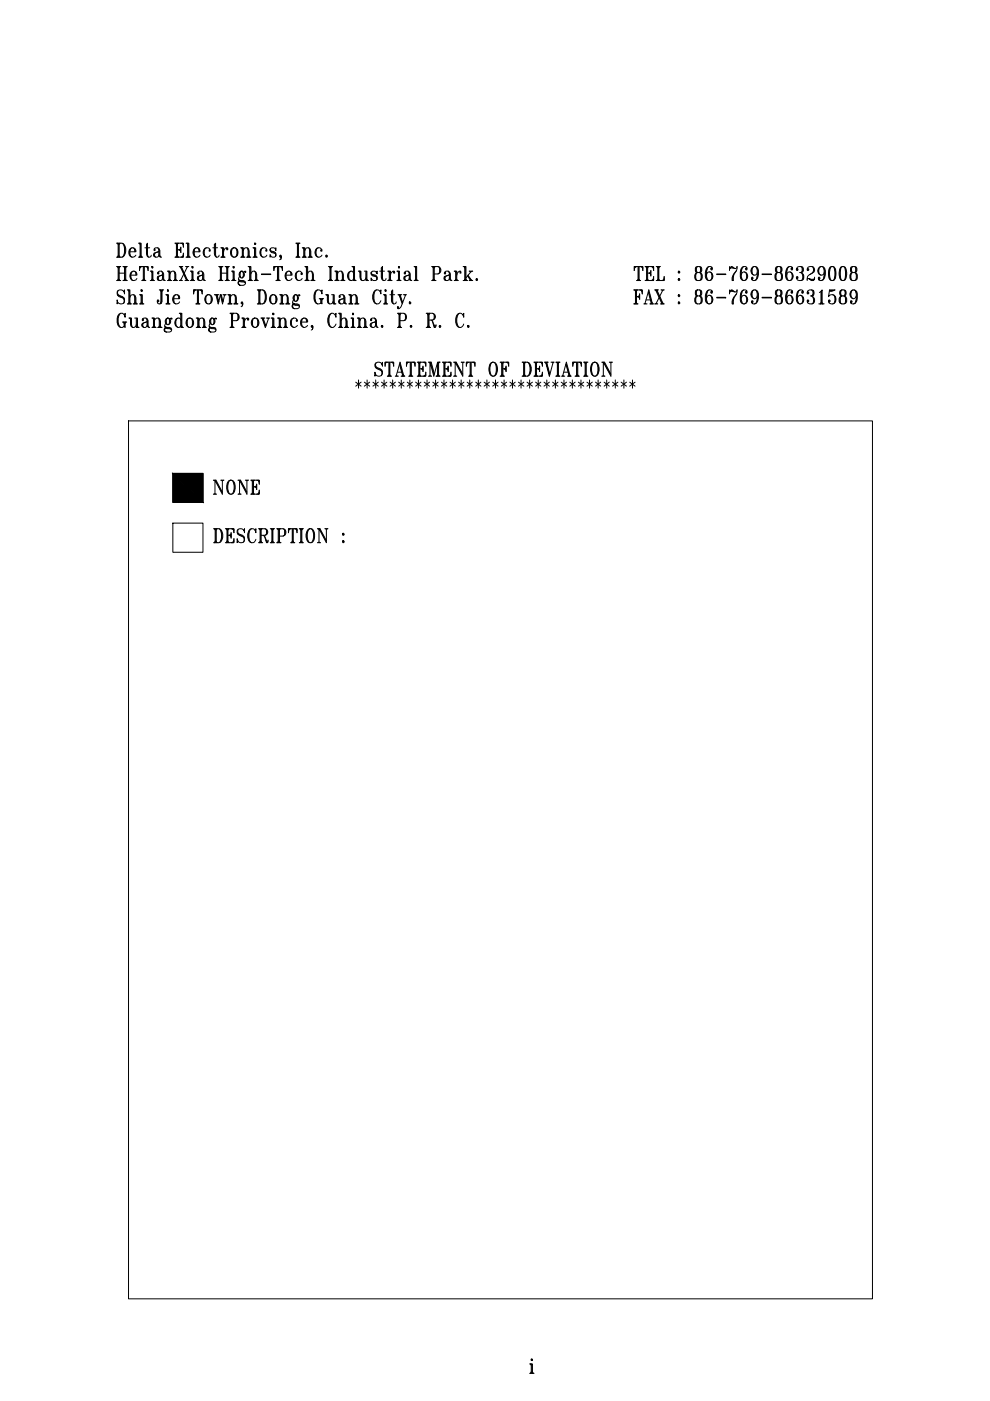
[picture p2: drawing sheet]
<svg xmlns="http://www.w3.org/2000/svg" width="210mm" height="297mm" viewBox="0 0 210 297" stroke-linecap="round" stroke-linejoin="round" font-family="sans-serif">
<g fill="none" stroke="#000" stroke-width=".21">
<path d="M24.7 51.6h1.2a1.72 1.72 0 0 1 0 2.9h-1.2M24.7 59.5h.9M24.7 56.5h.9M24.8 51.6l.2 .1M24.8 56.5l.2 .1M24.9 51.6l.1 .2M24.9 56.5l.1 .3M25 51.6v2.9M25 56.5v3M25 54.4l-.2 .1M25 54.2l-.1 .3M25 59.4l-.2 .1"/>
<path d="M25 59.2l-.1 .3M25.2 51.7v2.7M25.2 56.6v2.8M25.3 57.9h1.1M25.3 51.6v2.9M25.3 56.5v3M25.3 54.2l.1 .3M25.3 54.4l.2 .1M25.3 59.2l.1 .3M25.3 59.4l.2 .1M25.4 51.6l-.1 .2M25.4 56.5l-.1 .3"/>
<path d="M25.5 51.6l-.2 .1M25.5 56.5l-.2 .1M25.9 51.6a2.17 2.17 0 0 1 0 2.9M26.1 59.5h.9M26.1 56.5h.9M26.2 56.5l.2 .1M26.3 52a2.44 2.44 0 0 1 0 2.1M26.3 56.5l.1 .3M26.4 56.5v3M26.4 59.4l-.2 .1M26.4 59.2l-.1 .3M26.5 56.6v2.8"/>
<path d="M26.7 56.5v3M26.7 59.2v.3M26.7 59.4l.2 .1M26.7 56.5v.3M26.9 56.5l-.2 .1M27.5 53.4h1.3a.75 .75 0 0 0-.7-.9 .75 .75 0 0 0-.8 .9 .83 .83 0 0 0 .4 1 .83 .83 0 0 0 1.1-.3M27.5 53l-.1 .3 .1 .8M27.8 58.3h1.2a.73 .73 0 0 0-.8-.8 1.03 1.03 0 0 0-.7 1.1 1.03 1.03 0 0 0 .9 .9l.4-.1 .2-.3M27.8 57.9v1.2M28 52.5a1.24 1.24 0 0 0 0 2M28.2 52.5l.4 .5v.4M28.2 57.5a1.24 1.24 0 0 0 0 2"/>
<path d="M28.4 57.5l.4 .4v.4M28.6 52.8l.1 .5M28.8 57.8l.1 .4M29.4 51.6h.5v2.9M29.4 54.5h.9M29.5 51.6l.2 .1M29.6 51.6l.1 .2M29.7 56.5l-.1 .9v-.9h1.8v.9l-.1-.9M29.7 51.6v2.9M29.7 54.4l-.2 .1M29.7 54.2l-.1 .3M29.8 51.7v2.7"/>
<path d="M29.8 56.5l-.2 .4M29.9 54.2l.1 .3M29.9 54.4l.3 .1M29.9 56.5l-.3 .3M30 59.5h.9M30.2 56.5l-.6 .1M30.4 56.5v3M30.4 59.4l-.2 .1M30.4 59.2l-.1 .3M30.5 56.6v2.8M30.6 56.5v3M30.6 59.2l.1 .3"/>
<path d="M30.6 59.4l.2 .1M30.7 52.5h1M30.8 56.5l.6 .1M31.1 56.5l.3 .3M31.2 51.8l.1 2.4M31.2 56.5l.2 .4M31.9 57.5h.5v2M31.9 59.5h.9M32 57.5l.2 .2M32.1 54.1l-.1 .3a.49 .49 0 0 1-.8-.2l-.1-2.4 .2-.2v2.4l.2 .5M32.1 57.5l.1 .3M32.2 56.5h.2v.3h-.2z"/>
<path d="M32.2 56.6h.2M32.2 57.5v2M32.2 59.4l-.2 .1M32.2 59.2l-.1 .3M32.3 56.5v.3M32.3 57.7v1.7M32.4 59.2l.1 .3M32.4 59.4l.3 .1M32.8 53l.1-.2v.3h-.2v-.3l.3-.3 .7 .2 .2 .4v1l.2 .4M32.8 53.7v.7M33.4 52.5l.3 .5 .1 1.4 .4 .1M33.6 53.4l-.7 .3a.58 .58 0 0 0 .1 .8"/>
<path d="M33.6 57.9l.1-.1v.3h-.3v-.3l.4-.3a.78 .78 0 0 1 .9 .6v1l.2 .4M33.6 58.6l-.2 .3 .2 .5M33.7 52.8l.2 1.6M33.7 53.3l-1 .4-.2 .4a.59 .59 0 0 0 .6 .4 .59 .59 0 0 0 .6-.4M34.2 57.5l.2 .4v1.2l.2 .3 .4 .1M34.4 58.3l-.7 .3a.62 .62 0 0 0 .1 .9M34.4 57.8l.3 1.6M34.4 58.2l-1 .4-.1 .5a.63 .63 0 0 0 1.1 .3v-.3M35.5 57.5h.6v2M35.5 59.5h.9M35.6 57.5l.2 .2M35.7 57.5l.1 .3"/>
<path d="M35.8 57.5v2M35.8 59.4l-.2 .1M35.8 59.2l-.1 .3M35.9 57.7v1.7M36.1 58.1a.61 .61 0 0 1 .4-.6 .61 .61 0 0 1 .7 .3l.1 1.7M36.1 59.2l.1 .3M36.1 59.4l.2 .1M36.7 59.5h.9M36.9 57.5l.2 .6v1.4M37.1 51.6h1.8v.8l-.1-.8M37.1 54.5h1.8v-.8l-.1 .8M37.1 57.8l.1 1.6"/>
<path d="M37.1 59.4l-.2 .1M37.1 59.2l-.2 .3M37.2 51.6l.2 .1M37.3 51.6l.1 .2M37.3 59.2l.1 .3M37.3 59.4l.2 .1M37.4 51.6v2.9M37.4 54.4l-.2 .1M37.4 54.2l-.1 .3M37.5 51.7v2.7M37.6 51.6v2.9M37.6 53h.7"/>
<path d="M37.6 54.2l.1 .3M37.6 54.4l.3 .1M37.7 51.6l-.1 .2M37.9 51.6l-.3 .1M38 59.5h.7M38 56.5h.8M38.1 56.5l.3 .3 .2-.3M38.1 59.5l.2-.1 .3 .1M38.2 56.5l1.4 3M38.3 52.4v1.2l-.1-.6zM38.3 52.7l-.2 .3 .2 .3M38.3 52.8l-.4 .2 .4 .1"/>
<path d="M38.3 51.6l.6 .1M38.3 56.5l1.4 3M38.4 56.5l1.4 3M38.6 51.6l.3 .2M38.7 51.6l.2 .4M38.7 56.5l-.3 .1M38.9 54.4l-.6 .1M38.9 54.2l-.3 .3M38.9 54.1l-.2 .4M39.2 59.5h.8M39.4 56.5h.6M39.4 51.6h.6v2.9"/>
<path d="M39.4 56.5l.3 .1 .2-.1M39.4 59.5l.2-.3 .3 .3M39.4 54.5h1M39.6 51.6l.2 .1M39.6 59.4l-.2 .1M39.7 51.6l.1 .2M39.7 56.6l-1.4 2.8M39.8 51.6v2.9M39.8 54.4l-.2 .1M39.8 54.2l-.1 .3M39.9 51.7v2.7M40 54.2l.1 .3"/>
<path d="M40 54.4l.2 .1M40.4 57.5h.5v2M40.4 59.5h.9M40.5 57.5l.2 .2M40.6 57.5l.1 .3M40.7 56.5h.2v.3h-.2zM40.7 56.6h.2M40.7 57.5v2M40.7 59.4l-.2 .1M40.7 59.2l-.1 .3M40.8 56.5v.3M40.8 57.7v1.7"/>
<path d="M40.9 59.2l.1 .3M40.9 59.4l.3 .1M41.2 53.4h1.2a.71 .71 0 0 0-.5-.9 .71 .71 0 0 0-.9 .5 .95 .95 0 0 0 .1 1.1 .95 .95 0 0 0 1.1 .3l.2-.3M41.2 53l-.2 .3 .2 .8M41.6 52.5a1.32 1.32 0 0 0 0 2M41.9 52.5l.3 .5v.4M42.1 57.9l.1-.1v.3h-.3v-.3l.4-.3a.78 .78 0 0 1 .9 .6v1l.2 .4M42.1 58.6l-.2 .3 .2 .5M42.2 52.8l.1 .5M42.7 57.5l.3 .4v1.2l.1 .3 .4 .1M42.9 58.3l-.7 .3a.62 .62 0 0 0 .1 .9M43 57.8l.2 1.6"/>
<path d="M43 58.2l-1.1 .4v.5a.63 .63 0 0 0 1 .3l.1-.3M43.3 53v1.1M43.8 52.5a1.24 1.24 0 0 0 0 2M44.4 53.1v-.1v.3h.2a.7 .7 0 0 0-.6-.8 .7 .7 0 0 0-.8 .5 .95 .95 0 0 0 0 1.1 .95 .95 0 0 0 1.2 .3l.2-.3M45.1 52.5h1M45.6 51.8v2.2l.1 .2M46.4 59.5h.9M46.4 56.5h.9M46.5 54.1l-.1 .3a.49 .49 0 0 1-.8-.2l-.1-2.4 .2-.2v2.4l.2 .5M46.5 56.5l.2 .1M46.6 56.5l.1 .3M46.7 56.5v3"/>
<path d="M46.7 59.4l-.2 .1M46.7 59.2l-.1 .3M46.8 52.5h.6v2M46.8 54.5h.9M46.8 56.6v2.8M46.9 57.9h1.2M46.9 52.5l.3 .2M46.9 56.5v3M46.9 59.2l.2 .3M46.9 59.4l.3 .1M47.1 52.5l.1 .3M47.1 56.5l-.2 .3"/>
<path d="M47.2 52.5v2M47.2 54.4l-.3 .1M47.2 54.2l-.1 .3M47.2 56.5l-.3 .1M47.3 52.7v1.7M47.4 54.2l.1 .3M47.4 54.4l.2 .1M47.7 59.5h.9M47.7 56.5h.9M47.9 56.5l.2 .1M47.9 56.5l.2 .3M48.1 56.5v3"/>
<path d="M48.1 59.4l-.2 .1M48.1 59.2l-.2 .3M48.2 52.8l-.1-.1v.3h.2l-.1-.5a.77 .77 0 0 0-.8 .9M48.2 56.6v2.8M48.3 56.5v3M48.3 59.2l.1 .3M48.3 59.4l.2 .1M48.4 56.5l-.1 .3M48.5 56.5l-.2 .1M49.1 53l-.1 .3 .1 .8M49.1 57.5h.5v2M49.1 59.5h.9"/>
<path d="M49.2 52.7a.84 .84 0 0 1 1 0 .84 .84 0 0 1 .2 1 .82 .82 0 0 1-.9 .8 .82 .82 0 0 1-.6-1.1zM49.2 57.5l.2 .2M49.3 57.5l.1 .3M49.4 56.5h.2v.3h-.2zM49.4 56.6h.2M49.4 57.5v2M49.4 59.4l-.2 .1M49.4 59.2l-.1 .3M49.6 52.5a1.24 1.24 0 0 0 0 2M49.6 56.5v.3M49.6 57.7v1.7M49.6 59.2l.2 .3"/>
<path d="M49.6 59.4l.3 .1M49.8 52.5a1.24 1.24 0 0 1 0 2M50.2 53l.2 .3-.2 .8M50.6 59.2l1.3 .4 .2 .3-.2 .4-.3 .2h-.7l-.3-.2-.2-.4 .5-.4a.55 .55 0 0 0-.3 .5 .55 .55 0 0 0 .3 .5M50.8 58.6a.66 .66 0 0 0-.2 .7 .66 .66 0 0 0 .5 .5h.5l.5 .3M50.8 59.5l1.1 .3M50.9 57.7a.68 .68 0 0 1 1 .3 .68 .68 0 0 1-.5 .9 .72 .72 0 0 1-.7-.4 .72 .72 0 0 1 .2-.8zM50.9 57.8l-.1 .3 .1 .5M51 52.5h.6v2M51 54.5h.9M51.1 57.5a1.16 1.16 0 0 0 0 1.4M51.1 52.5l.3 .2"/>
<path d="M51.3 52.5l.1 .3M51.4 57.5a1.16 1.16 0 0 1 0 1.4M51.4 52.5v2M51.4 54.4l-.3 .1M51.4 54.2l-.1 .3M51.5 52.7v1.7M51.6 53.1a.61 .61 0 0 1 .4-.6 .61 .61 0 0 1 .7 .3l.1 1.7M51.6 54.2l.1 .3M51.6 54.4l.2 .1M51.9 57.7l.2 .1v-.1l-.2-.2-.3 .3 .1 .3-.1 .5M52.3 54.5h.9M52.4 52.5l.2 .6v1.4"/>
<path d="M52.6 52.8l.1 1.6M52.6 56.5h.6v3M52.6 59.5h.9M52.6 54.4l-.2 .1M52.6 54.2l-.1 .3M52.7 56.5l.2 .1M52.8 54.2l.1 .3M52.8 54.4l.3 .1M52.8 56.5l.1 .3M52.9 56.5v3M52.9 59.4l-.2 .1M52.9 59.2l-.1 .3"/>
<path d="M53.1 56.6v2.8M53.2 58.1a.58 .58 0 0 1 .4-.6 .58 .58 0 0 1 .7 .3l.1 1.7M53.2 59.2l.1 .3M53.2 59.4l.2 .1M53.6 52.5h.6v2M53.6 54.5h1M53.7 52.5l.3 .2M53.9 59.5h.9M53.9 52.5l.1 .3M54 51.6h.2v.2h-.2zM54 57.5l.2 .6v1.4M54 51.7h.2"/>
<path d="M54 52.5v2M54 54.4l-.3 .1M54 54.2l-.1 .3M54.1 51.6v.2M54.1 52.7v1.7M54.2 57.8l.1 1.6M54.2 54.2l.1 .3M54.2 54.4l.2 .1M54.2 59.4l-.2 .1M54.2 59.2l-.1 .3M54.4 59.2l.2 .3M54.4 59.4l.2 .1"/>
<path d="M55.3 53v1.1M55.4 58.1h2v.1h-2zM55.8 52.5a1.24 1.24 0 0 0 0 2M56.5 53.1l-.1-.1v.3h.2a.7 .7 0 0 0-.6-.8 .7 .7 0 0 0-.8 .5 .95 .95 0 0 0 0 1.1 .95 .95 0 0 0 1.2 .3l.2-.3M57.3 52.8l.1 .3 .8 .3a.72 .72 0 0 1 .2 1l-.7 .1-.2-.1-.2-.4v.5l.1-.3M57.4 53.3l1 .4M57.4 52.7l-.1 .4M58.2 56.5l-.1 .9v-.9h1.8v.9l-.1-.9M58.3 56.5l-.2 .4M58.4 52.8l.1-.3v.6l-.4-.6-.7 .2a.57 .57 0 0 0 .2 .9l.8 .2 .1 .4M58.4 56.5l-.3 .3M58.5 59.5h.9"/>
<path d="M58.5 53.8l-.1 .6M58.6 56.5l-.5 .1M58.8 59.4l-.2 .1M58.8 56.5v3M58.8 59.2l-.1 .3M59 56.6v2.8M59.1 59.4l.2 .1M59.1 56.5v3M59.1 59.2l.1 .3M59.3 56.5l.6 .1M59.4 54.2l.1 .2zM59.5 54.9l.1-.5-.1 .1-.2-.1 .1-.3 .2 .1v.5l-.1 .2-.2 .2"/>
<path d="M59.5 54.5l.1 .2M59.5 56.5l.4 .3M59.6 56.5l.3 .4M60.6 58.3h1.3a.72 .72 0 0 0-.5-.8 .72 .72 0 0 0-.8 .4 .94 .94 0 0 0 0 1.2 .94 .94 0 0 0 1.1 .3l.2-.3M60.6 57.9v1.2M61.1 57.5a1.24 1.24 0 0 0 0 2M61.3 57.5l.3 .2 .1 .6M61.7 57.8l.1 .4M62.7 54.5h.9M62.7 51.6h.9M62.8 57.9v1.2M62.8 51.6l.3 .1"/>
<path d="M62.9 51.6l.2 .2M63.1 51.6v2.9M63.1 54.4l-.3 .1M63.1 54.2l-.2 .3M63.1 51.7v2.7M63.3 57.5a1.24 1.24 0 0 0 0 2M63.3 51.6v2.9M63.3 54.2l.1 .3M63.3 54.4l.2 .1M63.4 51.6l-.1 .2M63.5 51.6l-.2 .1M64 58.1l-.2-.2v.3h.3a.7 .7 0 0 0-.6-.7 .7 .7 0 0 0-.8 .4 .94 .94 0 0 0 0 1.2 .94 .94 0 0 0 1.1 .3l.3-.3"/>
<path d="M64.1 52.5h.5v2M64.1 54.5h.9M64.2 52.5l.2 .2M64.3 52.5l.1 .3M64.4 52.5v2M64.4 54.4l-.2 .1M64.4 54.2l-.1 .3M64.5 52.7v1.7M64.6 53.1a.61 .61 0 0 1 .5-.6 .61 .61 0 0 1 .7 .3l.1 1.7M64.6 56.5h.6v3M64.6 59.5h1M64.6 54.2l.2 .3"/>
<path d="M64.6 54.4l.2 .1M64.8 56.5l.2 .1M64.8 56.5l.2 .3M65 56.5v3M65 59.4l-.2 .1M65 59.2l-.2 .3M65.1 56.6v2.8M65.2 58.1a.58 .58 0 0 1 .5-.6 .58 .58 0 0 1 .6 .3l.1 1.7M65.2 59.2l.1 .3M65.2 59.4l.2 .1M65.3 54.5h.9M65.4 52.5l.2 .6v1.4"/>
<path d="M65.6 52.8l.2 1.6M65.6 54.4l-.2 .1M65.6 54.2v.3M65.9 59.5h.9M65.9 54.2l.1 .3M65.9 54.4l.2 .1M66 57.5l.2 .6v1.4M66.2 57.8l.1 1.6M66.2 59.4l-.2 .1M66.2 59.2l-.1 .3M66.4 59.2l.2 .3M66.4 59.4l.3 .1"/>
<path d="M67 53v1.1M67.5 52.5a1.24 1.24 0 0 0 0 2M68.1 53.1l-.1-.1v.3h.3a.7 .7 0 0 0-.6-.8 .7 .7 0 0 0-.8 .5 .94 .94 0 0 0 0 1.1 .94 .94 0 0 0 1.1 .3l.3-.3M69.2 54.1l.2 .1-.1 .3-.2-.1zM69.2 54.2l.1 .2zM69.6 59.5h.9M69.6 56.5h.9M69.8 56.5l.2 .1M69.8 56.5l.2 .3M70 56.5v3M70 59.4l-.2 .1M70 59.2l-.2 .3"/>
<path d="M70.1 56.6v2.8M70.2 56.5v3M70.2 59.2l.1 .3M70.2 59.4l.2 .1M70.3 56.5l-.1 .3M70.4 56.5l-.2 .1M71 57.5h.6v2M71 59.5h.9M71.1 57.5l.2 .2M71.2 57.5l.1 .3M71.3 57.5v2M71.3 59.4l-.2 .1"/>
<path d="M71.3 59.2l-.1 .3M71.4 57.7v1.7M71.6 58.1a.58 .58 0 0 1 .4-.6 .58 .58 0 0 1 .7 .3l.1 1.7M71.6 59.2l.1 .3M71.6 59.4l.2 .1M72.2 59.5h.9M72.3 57.5l.3 .6v1.4M72.6 57.8l.1 1.6M72.6 59.4l-.3 .1M72.6 59.2l-.1 .3M72.8 59.4l.2 .1M72.8 59.2l.1 .3"/>
<path d="M73.9 57.9l-.1 .3 .1 .9M74.4 57.5l-.2 .2a1.62 1.62 0 0 0 0 1.7l.2 .1M74.6 56.5h.6v3M74.7 56.5l.3 .1M74.8 56.5l.2 .3M75 56.5v3h.5M75 57.9l-.4-.4a1 1 0 0 0-.9 1 1 1 0 0 0 .9 1l.4-.4M75.1 56.6v2.8M75.2 59.2l.1 .3M75.2 59.4l.2 .1M76 57.5h.5v1.4l.3 .6M76.1 57.5l.2 .2"/>
<path d="M76.2 57.5l.1 .3M76.3 57.5l.1 1.7a.63 .63 0 0 0 .7 .3 .63 .63 0 0 0 .5-.6M76.4 57.7l.1 1.5M77.2 57.5h.6v2M77.6 57.5v2h.5M77.7 57.7v1.7M77.8 59.2l.1 .3M77.8 59.4l.2 .1M78.7 57.8l.1 .3 .8 .2 .4 .5v.4l-.4 .3h-.5l-.4-.6v.6l.1-.3M78.8 58.2l1 .4M78.8 57.7l-.1 .4M79.8 57.8l.2-.3v.6a.78 .78 0 0 0-1-.6l-.2 .2a.53 .53 0 0 0 .2 .8l.8 .3 .2 .4"/>
<path d="M80 58.8l-.2 .6M80.5 57.5h1M81 56.8v2.1l.1 .3M81.9 59.1l-.1 .3a.52 .52 0 0 1-.8-.2l-.2-2.4 .3-.3v2.4l.2 .6M82.2 57.5h.6v2M82.2 59.5h.9M82.3 57.5l.2 .2M82.5 57.5v.3M82.5 57.5v2M82.5 59.4l-.2 .1M82.5 59.2v.3M82.7 57.7v1.7"/>
<path d="M82.8 59.2l.1 .3M82.8 59.4l.2 .1M83.6 57.8l-.1-.1v.2h.2l-.1-.4a.85 .85 0 0 0-.8 .8M84.1 57.5h.6v2M84.1 59.5h.9M84.3 57.5l.2 .2M84.4 57.5l.1 .3M84.5 56.5h.2v.3h-.2zM84.5 59.2l-.1 .3M84.5 56.6h.2M84.5 57.5v2M84.5 59.4l-.2 .1"/>
<path d="M84.6 56.5v.3M84.6 57.7v1.7M84.7 59.2l.1 .3M84.7 59.4l.2 .1M85.8 57.9l.2-.1v.3h-.3v-.3l.3-.3h.5l.3 .2 .2 .4v1l.2 .4M85.8 58.6l-.1 .3 .1 .5M86.5 57.5l.3 .4 .1 1.5 .4 .1M86.6 58.3l-.6 .3a.62 .62 0 0 0 0 .9M86.8 57.8l.2 1.6M86.8 58.2l-1.1 .4-.1 .3 .1 .5 .3 .1h.4l.4-.4M87.8 56.5h.5v3M87.8 59.5h.9"/>
<path d="M87.9 56.5l.2 .1M88 56.5l.1 .3M88.1 56.5v3M88.1 59.4l-.2 .1M88.1 59.2l-.1 .3M88.2 56.6v2.8M88.3 59.2l.2 .3M88.3 59.4l.2 .1M91.5 56.5h1.4a.8 .8 0 0 1 .6 .8 .8 .8 0 0 1-.6 .8h-.8M91.5 59.5h.9M91.6 56.5l.2 .1M91.7 56.5l.1 .3"/>
<path d="M91.8 56.5v3M91.8 59.4l-.2 .1M91.8 59.2l-.1 .3M92 56.6v2.8M92.1 56.5v3M92.1 59.2l.1 .3M92.1 59.4l.2 .1M92.2 56.5l-.1 .3M92.3 56.5l-.2 .1M92.9 56.5l.2 .1 .1 .3v.8l-.3 .4M93.2 56.8l.1 .3-.1 .7M94.3 57.9l.2-.1v.3h-.3v-.3l.4-.3h.4l.3 .2 .2 .4v1l.2 .4"/>
<path d="M94.3 58.6l-.1 .3 .1 .5M95 57.5l.3 .4 .1 1.5 .4 .1M95.2 58.3l-.7 .3a.62 .62 0 0 0 .1 .9M95.3 57.8l.2 1.6M95.3 58.2l-1.1 .4-.1 .5a.59 .59 0 0 0 .6 .4 .59 .59 0 0 0 .6-.4M96.3 57.5h.5v2M96.3 59.5h.9M96.4 57.5l.2 .2M96.5 57.5l.1 .3M96.6 57.5v2M96.6 59.4l-.2 .1M96.6 59.2l-.1 .3"/>
<path d="M96.7 57.7v1.7M96.8 59.2l.2 .3M96.8 59.4l.3 .1M97.6 57.8l-.1-.1v.2h.2l-.1-.4a.85 .85 0 0 0-.8 .8M98.2 56.5h.6v3M98.2 59.5h.9M98.3 56.5l.2 .1M98.5 56.5v.3M98.5 56.5v3M98.5 59.4l-.2 .1M98.5 59.2v.3M98.7 56.6v2.8"/>
<path d="M98.8 59.2l.1 .3M98.8 59.4l.2 .1M99.1 58.5l.7 1M99.2 58.3l.8 1.2M99.2 58.5l.7 1M99.5 59.5h.7M99.5 57.5h.7M99.6 57.5l.2 .2 .3-.2M99.7 59.2l.4 .3M99.8 57.7l-1 1.2M99.8 59.2l-.2 .3M101 59.1l.2 .1v.3l-.3-.1z"/>
<path d="M101 59.2l.2 .2zM134.6 56.5l-.1 .9v-.9h1.8v.9l-.1-.9M134.7 56.5l-.2 .4M134.8 56.5l-.3 .3M134.9 59.5h.9M135.1 56.5l-.6 .1M135.3 56.5v3M135.3 59.4l-.2 .1M135.3 59.2l-.1 .3M135.4 56.6v2.8M135.5 56.5v3M135.5 59.2l.1 .3"/>
<path d="M135.5 59.4l.2 .1M135.7 56.5l.6 .1M136 56.5l.3 .3M136.1 56.5l.2 .4M136.8 56.5h1.8v.9l-.1-.9M136.8 59.5h1.8v-.9l-.1 .9M136.8 56.5l.3 .1M137 56.5l.1 .3M137.1 56.5v3M137.1 59.4l-.3 .1M137.1 59.2l-.1 .3M137.2 56.6v2.8"/>
<path d="M137.3 56.5v3M137.3 57.9h.7M137.3 59.2l.1 .3M137.3 59.4l.3 .1M137.4 56.5l-.1 .3M137.6 56.5l-.3 .1M138 57.4v1.1zM138 57.7l-.2 .2 .2 .3M138 57.8l-.4 .1 .4 .2M138 56.5l.6 .1M138.2 56.5l.4 .3M138.3 56.5l.3 .4"/>
<path d="M138.6 59.4l-.6 .1M138.6 59.2l-.4 .3M138.6 59.1l-.3 .4M139.1 59.5h1.7v-.9l-.1 .9M139.1 56.5h.9M139.3 56.5l.2 .1M139.3 56.5l.2 .3M139.5 56.5v3M139.5 59.4l-.2 .1M139.5 59.2l-.2 .3M139.6 56.6v2.8M139.7 56.5v3"/>
<path d="M139.7 59.2l.1 .3M139.7 59.4l.2 .1M139.8 56.5l-.1 .3M139.9 56.5l-.2 .1M140.8 59.4l-.5 .1M140.8 59.2l-.3 .3M140.8 59.1l-.2 .4M143.9 57.5l.2 .2-.1 .2-.2-.1zM143.9 57.7l.1 .1zM143.9 59.1l.2 .1-.1 .3-.2-.1zM143.9 59.2l.1 .2zM147.5 58.1v1.1"/>
<path d="M147.6 56.6l-.1 .3 .1 .8M147.9 56.5a.98 .98 0 0 0 0 1.3M147.9 57.8a1.14 1.14 0 0 0 0 1.7M148.3 56.5a.98 .98 0 0 1 0 1.3l.4 .1a1.16 1.16 0 0 1 0 1.5 .88 .88 0 0 1-1.4-.5v-.6l.2-.4 .4-.1M148.3 57.8a1.14 1.14 0 0 1 0 1.7M148.5 56.6l.2 .3-.2 .8M148.7 58.1l.1 .2-.1 .9M149.9 56.9a2.54 2.54 0 0 0 0 2.3M150.4 56.5a2.24 2.24 0 0 0-.4 2.9l.3 .1M150.5 57.7a1.09 1.09 0 0 1 0 1.8M150.8 56.9l.1 .2zM150.9 56.8l-.2 .1 .1 .3 .2-.1-.1-.5a.82 .82 0 0 0-1.2 .6 1.63 1.63 0 0 0 .6 2.3 .91 .91 0 0 0 .9-.9 .91 .91 0 0 0-.9-.9l-.3 .1-.2 .4"/>
<path d="M150.9 58.1v1M152 58.1h1.9v.1h-1.9zM154.7 56.5v.9M154.9 56.8l.1-.2 .5 .2M155.6 58.2l-.3 1.3M155.8 56.9l-.8-.1-.3 .3 .3-.6 .8 .4h.2l.3-.4a2.53 2.53 0 0 1-.7 1.8l-.1 1.2h-.3a2.49 2.49 0 0 1 1-2.1M157.3 56.9a2.54 2.54 0 0 0 0 2.3M157.7 56.5a2.24 2.24 0 0 0-.3 2.9l.2 .1M157.8 57.7a1.09 1.09 0 0 1 0 1.8M158.2 56.9l.1 .2zM158.3 56.8l-.2 .1 .1 .3 .2-.1-.1-.5a.82 .82 0 0 0-1.3 .6 2.22 2.22 0 0 0 .3 2.2 .85 .85 0 0 0 1.2-.8 .85 .85 0 0 0-1.1-.8l-.2 .4M158.3 58.1v1"/>
<path d="M159.5 58.9v.2zM159.5 56.9l-.2 .3 .2 .7M159.9 56.5a1.16 1.16 0 0 0 0 1.8M160.1 56.5l.2 .1a3.1 3.1 0 0 1-.1 2.8l-.2 .1M160.5 56.8a2.38 2.38 0 0 1 0 2.3M160.6 57.8a.59 .59 0 0 1-.7 .5 .87 .87 0 0 1-.6-1.3 .87 .87 0 0 1 1.4-.1 1.92 1.92 0 0 1-.7 2.6l-.5-.1-.2-.5 .2-.1 .2 .3-.2 .1M161.6 58.1h1.9v.1h-1.9zM164.5 58.1l-.1 .2 .1 .9M164.7 56.6l-.2 .3 .2 .8M164.9 56.5a.98 .98 0 0 0 0 1.3M164.9 57.8a1.14 1.14 0 0 0 0 1.7M165.3 56.5a.98 .98 0 0 1 0 1.3l.4 .1a1.16 1.16 0 0 1 0 1.5 .88 .88 0 0 1-1.4-.5l.1-.8 .5-.3"/>
<path d="M165.3 57.8a1.14 1.14 0 0 1 0 1.7M165.6 56.6l.1 .3-.1 .8M165.7 58.1l.1 .2-.1 .9M166.9 56.9a3 3 0 0 0 0 2.3M167.4 56.5a1.11 1.11 0 0 0-.6 1.2l.1 1.4 .3 .4M167.5 57.7a1.09 1.09 0 0 1 0 1.8M167.8 56.9l.2 .2zM168 56.8l-.3 .1 .1 .3 .2-.1v-.5a.82 .82 0 0 0-1.3 .6 2.1 2.1 0 0 0 .2 2.2 .86 .86 0 0 0 1.3-.7 .86 .86 0 0 0-1.2-.9l-.2 .4M168 58.1v1M169 57.1l.1 .1zM169 56.9l.2 .2-.1 .3-.2-.2 .1-.4a.79 .79 0 0 1 1.3 .1l-.1 .8-.3 .1M169 58.8l.1 .1z"/>
<path d="M169.5 57.8a.86 .86 0 0 1 .9 1.1 .86 .86 0 0 1-1.4 .3l-.1-.4 .2-.2 .1 .3-.2 .2M169.7 56.5a.73 .73 0 0 1 0 1.3 1.08 1.08 0 0 1 .2 1.7M170.1 56.6l.1 .3-.1 .8M170.2 58.2l.1 .3-.1 .7M171.2 57.1l.2 .1zM171.2 56.9l.3 .2v.1l-.1 .2-.3-.2a.63 .63 0 0 1 .6-.7h.5a.73 .73 0 0 1 .5 .7 .73 .73 0 0 1-.5 .7 1.37 1.37 0 0 0-1.1 1.6M172.2 56.5a.97 .97 0 0 1 .3 1 .97 .97 0 0 1-.8 .7M172.5 56.8v.9M172.7 59.1a1.69 1.69 0 0 1-1.5 0l-.1 .1M172.7 58.8l-.2 .7h-.5l-.5-.4 .5 .3 .6-.2M173.6 58.9l.1 .2zM173.6 56.9v1"/>
<path d="M174.1 56.5a1.1 1.1 0 0 0 0 1.8M174.3 56.5l.2 .1a3.1 3.1 0 0 1-.1 2.8l-.2 .1M174.7 56.8a2.38 2.38 0 0 1 0 2.3M174.7 57.8a.59 .59 0 0 1-.6 .5 .87 .87 0 0 1-.7-1.3 .87 .87 0 0 1 1.5-.1 1.92 1.92 0 0 1-.7 2.6l-.6-.1-.1-.5 .2-.1 .1 .3-.2 .1M176 56.6l.6-.1a1.34 1.34 0 0 1 .6 1.7v.7l-.3 .5-.6 .1a1.34 1.34 0 0 1-.6-1.7l.1-.7zM176 56.8a2.76 2.76 0 0 0 0 2.4M176.3 56.5a1.7 1.7 0 0 0-.4 1.8l.2 1.1 .2 .1M176.6 56.5a1.7 1.7 0 0 1 .4 1.8l-.2 1.1-.2 .1M176.9 56.8a2.76 2.76 0 0 1 0 2.4M178.3 56.6l.5-.1a1.46 1.46 0 0 1 .7 1.7l-.3 1.2-.6 .1a1.46 1.46 0 0 1-.7-1.7zM178.3 56.8a3.3 3.3 0 0 0 0 2.4M178.6 56.5l-.2 .1a4.2 4.2 0 0 0 0 2.8l.2 .1"/>
<path d="M178.8 56.5l.3 .1a4.2 4.2 0 0 1 0 2.8l-.3 .1M179.2 56.8a3.3 3.3 0 0 1 0 2.4M180.4 58.1v1.1M180.5 56.6l-.1 .3 .1 .8M180.7 56.5a.98 .98 0 0 0 0 1.3M180.7 57.8a1.14 1.14 0 0 0 0 1.7M181.2 56.5a.98 .98 0 0 1 0 1.3l.4 .1a1.16 1.16 0 0 1 0 1.5 .88 .88 0 0 1-1.4-.5v-.6l.2-.4 .3-.1M181.2 57.8a1.14 1.14 0 0 1 0 1.7M181.4 56.6l.2 .3-.2 .8M181.6 58.1l.1 .2-.1 .9M24.9 62.3a1.69 1.69 0 0 0 1.3 .9l.1 .3M25 61.6a.67 .67 0 0 0 .3 1l.7 .3a.83 .83 0 0 1 .4 1 .83 .83 0 0 1-.9 .6 .83 .83 0 0 1-.7-.9v.8l.1-.4"/>
<path d="M25.2 66.8a2.2 2.2 0 0 0 0 2.2M25.6 66.4a2.24 2.24 0 0 0 0 3M26 68.3h.9M26.1 68.3l.2 .1M26.2 68.3l.1 .3M26.3 61.9l.1-.4v.8a.78 .78 0 0 0-1.1-.8 .78 .78 0 0 0 0 1.4l.7 .3a.77 .77 0 0 1 .2 1.1M26.3 68.3v.8l-.1 .2M26.4 66.8l.1-.4v.9a.81 .81 0 0 0-.7-.9 .81 .81 0 0 0-.9 .7 1.74 1.74 0 0 0 .7 2.3l.6-.1 .3 .1v-1.1M26.4 68.4v.7M26.7 68.3l-.2 .3M26.7 68.3l-.2 .1M27 61.5h.5v2.9"/>
<path d="M27 64.4h.9M27.1 61.5l.2 .1M27.2 61.5l.1 .3M27.3 67.4h.6v1.4l.2 .6M27.3 61.5v2.9M27.3 64.3l-.2 .1M27.3 64.2l-.1 .2M27.4 61.6v2.7M27.4 67.4l.3 .2M27.5 63a.63 .63 0 0 1 .5-.5 .63 .63 0 0 1 .7 .2l.1 1.7M27.5 64.2l.2 .2M27.5 64.3l.3 .1"/>
<path d="M27.5 67.4l.2 .3M27.7 67.4v1.3l.2 .6a.59 .59 0 0 0 .6 .1 .59 .59 0 0 0 .4-.6M27.8 67.6l.1 1.5M28.2 64.4h1M28.3 62.5l.3 .5v1.4M28.6 62.7l.1 1.6M28.6 67.4h.6v2M28.6 64.3l-.3 .1M28.6 64.2l-.2 .2M28.8 64.2l.1 .2M28.8 64.3l.2 .1M28.9 67.4v2h.6"/>
<path d="M29 67.6v1.7M29.2 69.1v.3M29.2 69.3l.2 .1M29.6 62.5h.6v1.9M29.6 64.4h.9M29.7 62.5l.2 .1M29.8 62.5l.1 .2M29.9 61.5h.3v.3h-.3zM29.9 61.6h.3M29.9 62.5v1.9M29.9 64.3l-.2 .1M29.9 64.2l-.1 .2"/>
<path d="M30 61.5v.3M30 62.6v1.7M30.2 64.2l.1 .2M30.2 64.3l.2 .1M30.3 67.9l.1-.2v.3h-.2v-.3l.3-.3 .7 .2 .2 .4v1l.2 .4M30.3 68.6v.7M30.9 67.4l.3 .5 .1 1.4 .4 .1M31.1 68.3l-.5 .1a.58 .58 0 0 0-.1 1M31.2 67.7l.2 1.6M31.2 68.1l-1 .5-.2 .2 .2 .5 .3 .1h.3l.4-.4M32.2 67.4h.6v2M32.2 69.4h.9"/>
<path d="M32.3 67.4l.2 .2M32.4 67.4l.1 .3M32.5 67.4v2M32.5 69.3l-.2 .1M32.5 69.1l-.1 .3M32.7 67.6v1.7M32.8 68a.63 .63 0 0 1 .4-.6 .63 .63 0 0 1 .7 .3l.1 1.7M32.8 69.1l.1 .3M32.8 69.3l.2 .1M33.4 63.8l.2 .1zM33.4 69.4h1M33.6 67.4l.2 .6v1.4"/>
<path d="M33.8 67.7l.1 1.6M33.8 61.5h.9M33.8 69.3l-.2 .1M33.8 69.1l-.1 .3M33.9 61.5l.2 .1M34 61.5l.1 .3M34 69.1l.1 .3M34 69.3l.2 .1M34.1 61.5v2.4l-.2 .5M34.2 61.6v2.3l-.1 .4M34.4 61.5v2.4l-.2 .4-.5 .1a.58 .58 0 0 1-.3-.8l.3 .2-.3 .2M34.4 61.5v.3"/>
<path d="M34.6 61.5l-.2 .1M34.9 69.1l.5 .3 .9 .2 .1 .3-.1 .4-1.1 .1-.3-.1-.1-.3 .1-.4 .3-.2-.3 .5 .1 .4 .2 .1M35.2 62.5h.5v1.9M35.2 68.6a.59 .59 0 0 0 0 1l.7 .1 .5 .3M35.2 69.4l1.1 .3M35.2 64.4h.9M35.2 67.7v.9M35.2 62.5l.3 .1M35.4 62.5l.1 .2M35.5 61.5h.2v.3h-.2zM35.5 67.4a.98 .98 0 0 0 0 1.4M35.5 61.6h.2"/>
<path d="M35.5 62.5v1.9M35.5 64.3l-.3 .1M35.5 64.2l-.1 .2M35.6 61.5v.3M35.6 62.6v1.7M35.7 67.4a1.11 1.11 0 0 1 0 1.4M35.7 64.2l.1 .2M35.7 64.3l.2 .1M36.3 67.6l.1 .1 .1-.1-.2-.2-.4 .3 .2 .3-.2 .6M36.9 63.3h1.2a.71 .71 0 0 0-.5-.8 .71 .71 0 0 0-.9 .4 .93 .93 0 0 0 .1 1.1 .93 .93 0 0 0 1.1 .3l.2-.3M36.9 62.9l-.2 .3 .2 .8M37.3 62.5l-.2 .1a1.36 1.36 0 0 0 .2 1.8"/>
<path d="M37.3 67.9v1.1M37.5 62.5l.4 .4v.4M37.7 67.4l-.2 .2a1.32 1.32 0 0 0 .2 1.8M37.9 62.7l.1 .5M38 66.4h.6v3M38.1 66.4l.2 .2M38.2 66.4l.1 .3M38.3 66.4v3h.6M38.3 67.9l-.1-.3a.66 .66 0 0 0-1 .3 .99 .99 0 0 0 .8 1.5l.3-.4M38.4 66.6v2.7M38.6 69.1l.1 .3M38.6 69.3l.2 .1"/>
<path d="M39.7 67.9l-.1 .2 .1 .9M39.8 67.6a.98 .98 0 0 1 1.3 .6 .98 .98 0 0 1-.7 1.2 1.04 1.04 0 0 1-1-.7 1.04 1.04 0 0 1 .4-1.1zM40.1 67.4l-.2 .2a1.43 1.43 0 0 0 .2 1.8M40.4 67.4l.2 .2a1.43 1.43 0 0 1-.2 1.8M40.8 67.9l.1 .2-.1 .9M41.2 61.5l-.2 .8v-.8h1.9v.8l-.2-.8M41.3 61.5l-.3 .4M41.4 61.5l-.4 .3M41.5 64.4h.9M41.6 67.4h.6v2M41.6 61.5l-.6 .1M41.6 69.4h.9"/>
<path d="M41.7 67.4l.2 .2M41.9 61.5v2.9M41.9 64.3l-.3 .1M41.9 64.2l-.2 .2M41.9 67.4v.3M41.9 61.6v2.7M41.9 67.4v2M41.9 69.3l-.2 .1M41.9 69.1v.3M42.1 61.5v2.9M42.1 67.6v1.7M42.1 64.2l.1 .2"/>
<path d="M42.1 64.3l.2 .1M42.2 68a.6 .6 0 0 1 .4-.6 .6 .6 0 0 1 .7 .3l.1 1.7M42.2 69.1l.1 .3M42.2 69.3l.2 .1M42.3 61.5l.6 .1M42.5 61.5l.4 .3M42.6 61.5l.3 .4M42.9 69.4h.9M43 67.4l.2 .6v1.4M43.2 67.7l.1 1.6M43.2 69.3l-.2 .1M43.2 69.1l-.1 .3"/>
<path d="M43.4 69.1l.1 .3M43.4 69.3l.2 .1M43.6 62.9v1.1M43.8 62.6a.96 .96 0 0 1 1.3 .6 .96 .96 0 0 1-.7 1.2 1.01 1.01 0 0 1-1-.7 1.01 1.01 0 0 1 .4-1.1zM44.1 62.5l-.2 .1a1.25 1.25 0 0 0 .2 1.8M44.4 62.5l.2 .1a1.36 1.36 0 0 1-.2 1.8M44.4 69.1l.4 .3 .9 .2v.7l-.3 .1-1-.1-.2-.4 .2-.3 .3-.2a.52 .52 0 0 0-.4 .5 .52 .52 0 0 0 .4 .5M44.6 68.6l-.2 .4v.4l.5 .3h.5l.4 .3M44.6 69.4l1.1 .3M44.7 67.7l-.1 .3 .1 .6M44.8 62.9l.1 .3-.1 .8M44.9 67.4a1.11 1.11 0 0 0 0 1.4"/>
<path d="M45.1 67.4a.98 .98 0 0 1 0 1.4M45.5 62.5h.9M45.6 62.5l.3 .1M45.7 67.6l.1 .1 .1-.1-.2-.2-.3 .3v.9M45.8 62.5l.5 1.9 .1-.4M45.9 62.5l.4 1.5M46 62.5l.4 1.5 .3-1.5M46.3 62.5l-.3 .1M46.7 62.5h.2l.4 1.5 .3-1.4M46.7 62.5l.5 1.9 .1-.4M46.8 62.5l.4 1.5M47.3 62.5h.6"/>
<path d="M47.4 62.5l.2 .1 .3-.1M48.3 62.5h.6v1.9M48.3 64.4h.9M48.4 62.5l.2 .1M48.5 62.5l.1 .2M48.6 62.5v1.9M48.6 64.3l-.2 .1M48.6 64.2l-.1 .2M48.8 66.4h1.3a.81 .81 0 0 1 .6 .8 .81 .81 0 0 1-.6 .8h-.8M48.8 62.6v1.7M48.8 69.4h.8M48.9 63a.62 .62 0 0 1 .4-.5 .62 .62 0 0 1 .7 .2l.1 1.7"/>
<path d="M48.9 64.2l.1 .2M48.9 64.3l.2 .1M48.9 66.4l.2 .2M49 66.4l.1 .3M49.1 66.4v3M49.1 69.3l-.2 .1M49.1 69.1l-.1 .3M49.2 66.6v2.7M49.3 66.4v3M49.3 69.1l.1 .3M49.3 69.3l.3 .1M49.4 66.4l-.1 .3"/>
<path d="M49.6 64.4h.8M49.6 66.4l-.3 .2M49.6 62.5l.3 .5v1.4M49.9 62.7l.1 1.6M49.9 64.3l-.3 .1M49.9 64.2l-.1 .2M50.1 66.4l.3 .4v1.1l-.3 .1M50.1 64.2l.1 .2M50.1 64.3l.3 .1M50.4 66.7l.2 .3-.2 .7M51.3 64.2l.1 .1zM51.3 67.4h.5v2"/>
<path d="M51.3 69.4h.8M51.4 64.9l.1-.6-.1 .1-.3-.1 .3-.3a.72 .72 0 0 1-.3 1M51.4 67.4l.2 .2M51.4 64.4l.1 .2M51.5 67.4l.1 .3M51.6 67.4v2M51.6 69.3l-.2 .1M51.6 69.1l-.1 .3M51.7 67.6v1.7M51.8 69.1l.1 .3M51.8 69.3l.3 .1M52.6 67.7l-.1-.1v.3h.2l-.1-.5a.77 .77 0 0 0-.8 .9"/>
<path d="M53.5 67.9l-.1 .2 .1 .9M53.6 67.6a.98 .98 0 0 1 1.3 .6 .98 .98 0 0 1-.7 1.2 1.04 1.04 0 0 1-.9-.7 1.04 1.04 0 0 1 .3-1.1zM54 67.4l-.3 .2a1.43 1.43 0 0 0 .3 1.8M54.2 67.4l.2 .2a1.43 1.43 0 0 1-.2 1.8M54.6 61.5h1.1a1.41 1.41 0 0 1 .8 1.8 1.13 1.13 0 0 1-.8 1.1h-1.1M54.6 67.9l.2 .2-.2 .9M54.6 61.5l.3 .1M54.8 61.5l.1 .3M54.9 61.5v2.9M54.9 64.3l-.3 .1M54.9 64.2l-.1 .2M55 61.6v2.7"/>
<path d="M55.1 61.5v2.9M55.1 64.2l.1 .2M55.1 64.3l.2 .1M55.2 61.5l-.1 .3M55.3 61.5l-.2 .1M55.3 67.4h.8M55.4 67.4l.4 .3M55.6 67.4l.6 2 .2-.3M55.7 61.5a1.9 1.9 0 0 1 .4 2.4l-.2 .4-.2 .1M55.7 67.4l.5 1.7M55.8 67.4l.6 1.7 .5-1.5M56 67.4l-.2 .2"/>
<path d="M56.1 61.9a2.13 2.13 0 0 1 0 2.1M56.5 67.4h.6M56.7 67.4l.2 .2 .2-.2M57.4 62.9l-.1 .3 .1 .8M57.5 62.6a.96 .96 0 0 1 1.3 .6 .96 .96 0 0 1-.7 1.2 1.01 1.01 0 0 1-1-.7 1.01 1.01 0 0 1 .4-1.1zM57.5 67.4h.6v2M57.5 69.4h.9M57.6 67.4l.2 .2M57.7 67.4l.1 .3M57.8 62.5l-.2 .1a1.36 1.36 0 0 0 .2 1.8M57.8 66.4h.3v.3h-.3zM57.8 67.4v2"/>
<path d="M57.8 66.6h.3M57.8 69.3l-.2 .1M57.8 69.1l-.1 .3M57.9 66.4v.3M57.9 67.6v1.7M58.1 62.5l.2 .1a1.36 1.36 0 0 1-.2 1.8M58.1 69.1l.1 .3M58.1 69.3l.2 .1M58.5 62.9l.1 .3-.1 .8M58.8 67.4h.6v2M58.8 69.4h1M59 67.4l.2 .2"/>
<path d="M59.1 67.4l.1 .3M59.2 67.4v2M59.2 69.3l-.2 .1M59.2 69.1l-.1 .3M59.3 62.5h.6v1.9M59.3 64.4h.9M59.3 67.6v1.7M59.4 68a.63 .63 0 0 1 .5-.6 .63 .63 0 0 1 .7 .3v1.7M59.4 62.5l.2 .1M59.4 69.1l.1 .3M59.4 69.3l.2 .1M59.5 62.5l.1 .2"/>
<path d="M59.6 62.5v1.9M59.6 64.3l-.2 .1M59.6 64.2l-.1 .2M59.8 62.6v1.7M59.9 63a.6 .6 0 0 1 .4-.5 .6 .6 0 0 1 .7 .2l.1 1.7M59.9 64.2l.1 .2M59.9 64.3l.2 .1M60.1 69.4h.9M60.2 67.4l.2 .6v1.4M60.4 67.7l.2 1.6M60.4 69.3l-.2 .1M60.4 69.1l-.1 .3"/>
<path d="M60.6 64.4h.9M60.6 62.5l.3 .5v1.4M60.6 69.1l.2 .3M60.6 69.3l.3 .1M60.9 62.7l.1 1.6M60.9 64.3l-.3 .1M60.9 64.2l-.1 .2M61.1 64.2l.1 .2M61.1 64.3l.2 .1M61.8 67.9l-.1 .2 .1 .9M62 64.2l.5 .2h.6l.3 .2v.7l-.3 .1h-.7l-.4-.1-.1-.4 .5-.5a.55 .55 0 0 0-.4 .5 .55 .55 0 0 0 .4 .5M62.3 62.7a.51 .51 0 0 1 .8 0 .62 .62 0 0 1 0 1.1 .62 .62 0 0 1-1-.5z"/>
<path d="M62.3 63.6l-.3 .4a.63 .63 0 0 0 .6 .7h.5l.4 .3M62.3 64.4l1.1 .3M62.3 67.4l-.3 .2a1.32 1.32 0 0 0 .3 1.8M62.4 62.7l-.1 .3 .1 .6M62.6 62.5a1.11 1.11 0 0 0 0 1.4M62.8 62.5a.98 .98 0 0 1 0 1.4M62.9 68l-.1-.1v.2h.3a.72 .72 0 0 0-.6-.7 .72 .72 0 0 0-.8 .5 .92 .92 0 0 0 0 1.1 .92 .92 0 0 0 1.1 .3l.3-.3M63.4 62.6l.1 .1 .1-.1-.2-.1-.3 .2v.9M64 68.3h1.2a.75 .75 0 0 0-.7-.9 .75 .75 0 0 0-.8 .9 .83 .83 0 0 0 .5 1 .83 .83 0 0 0 1-.3M64 67.9l-.2 .2 .2 .9M64.4 67.4l-.2 .2a1.37 1.37 0 0 0 .2 1.8M64.6 67.4l.4 .5v.4"/>
<path d="M65 67.7l.1 .4M66.1 69.1l.1 .2zM66.2 69.9l.1-.6-.2 .1-.1-.1 .1-.3 .2 .1v.5l-.1 .3-.2 .1M66.2 69.4l.1 .2M66.9 61.9a2.13 2.13 0 0 0 0 2.1M67.3 61.5a2.19 2.19 0 0 0 0 2.9M67.7 63.3h.9M67.8 63.3l.2 .2M67.9 63.3l.1 .3M68 63.3l-.1 1M68.1 61.9l.2-.4v.8a.81 .81 0 0 0-.8-.9 .81 .81 0 0 0-.8 .8 1.66 1.66 0 0 0 .6 2.2l.6-.1 .4 .1v-1.1M68.1 63.5v.7"/>
<path d="M68.4 63.3l-.1 .3M68.5 63.3l-.2 .2M69.1 62.5h.5v1.4l.2 .5M69.2 62.5l.2 .1M69.3 62.5l.1 .2M69.4 62.5l.1 1.7a.63 .63 0 0 0 .7 .2 .63 .63 0 0 0 .4-.5M69.5 62.6l.1 1.6M69.8 66.8a2.58 2.58 0 0 0 0 2.2M70.3 62.5h.6v1.9M70.3 66.4a2.24 2.24 0 0 0 0 3M70.6 62.5v1.9h.6M70.8 62.6v1.7"/>
<path d="M70.9 64.2l.1 .2M70.9 64.3l.2 .1M71.1 66.8l.1-.4v.9a.81 .81 0 0 0-.7-.9 .81 .81 0 0 0-.9 .7 1.74 1.74 0 0 0 .7 2.3 .95 .95 0 0 0 .9-.7M71.8 66.4h.5v3M71.8 69.4h.9M71.9 66.4l.2 .2M72 62.9l.1-.2v.3h-.2v-.3l.3-.2 .7 .1 .2 .4v1l.2 .4M72 63.6v.7M72 66.4l.1 .3M72.1 66.4v3M72.1 69.3l-.2 .1M72.1 69.1l-.1 .3"/>
<path d="M72.2 66.6v2.7M72.3 68a.63 .63 0 0 1 .5-.6 .63 .63 0 0 1 .7 .3l.1 1.7M72.3 69.1l.2 .3M72.3 69.3l.3 .1M72.7 62.5l.2 .4 .1 1.4 .5 .1M72.8 63.3l-.7 .3a.58 .58 0 0 0 .1 .8M72.9 62.7l.2 1.6M72.9 63.2l-.1 .1-.9 .3-.1 .4a.59 .59 0 0 0 .6 .4 .59 .59 0 0 0 .5-.4M73 69.4h.9M73.1 67.4l.2 .6v1.4M73.3 67.7l.2 1.6M73.3 69.3l-.2 .1"/>
<path d="M73.3 69.1v.3M73.6 69.1l.1 .3M73.6 69.3l.2 .1M73.9 62.5h.6v1.9M73.9 64.4h.9M74 62.5l.3 .1M74.2 62.5l.1 .2M74.3 62.5v1.9M74.3 64.3l-.3 .1M74.3 64.2l-.1 .2M74.4 67.4h.6v2M74.4 62.6v1.7"/>
<path d="M74.4 69.4h.9M74.5 63a.63 .63 0 0 1 .5-.5 .63 .63 0 0 1 .6 .2l.2 1.7M74.5 64.2l.1 .2M74.5 64.3l.2 .1M74.5 67.4l.2 .2M74.6 67.4l.1 .3M74.7 66.4h.3v.3h-.3zM74.7 69.1l-.1 .3M74.7 66.6h.3M74.7 67.4v2M74.7 69.3l-.2 .1M74.8 66.4v.3"/>
<path d="M74.8 67.6v1.7M75 69.1l.1 .3M75 69.3l.2 .1M75.2 64.4h.9M75.3 62.5l.2 .5v1.4M75.5 62.7l.1 1.6M75.5 64.3l-.2 .1M75.5 64.2l-.1 .2M75.8 67.4h.5v2M75.8 64.2v.2M75.8 64.3l.2 .1M75.8 69.4h.9"/>
<path d="M75.8 67.4l.3 .2M76 67.4l.1 .3M76.1 67.4v2M76.1 69.3l-.3 .1M76.1 69.1l-.1 .3M76.2 67.6v1.7M76.3 68a.63 .63 0 0 1 .5-.6 .63 .63 0 0 1 .7 .3l.1 1.7M76.3 69.1l.1 .3M76.3 69.3l.2 .1M77 69.4h.9M77.1 67.4l.2 .6v1.4M77.3 67.7l.2 1.6"/>
<path d="M77.3 69.3l-.2 .1M77.3 69.1l-.1 .3M77.6 69.1l.1 .3M77.6 69.3l.2 .1M78.7 67.9l.1-.2v.3h-.2v-.3l.3-.3 .7 .2 .2 .4v1l.2 .4M78.7 68.6v.7M79.4 61.9a2.5 2.5 0 0 0 0 2.1M79.4 67.4l.2 .5 .1 1.4 .5 .1M79.5 68.3l-.5 .1a.58 .58 0 0 0-.1 1M79.6 77.6a1.71 1.71 0 0 0 1.2 .9l.2 .3M79.6 67.7l.2 1.6M79.6 68.1l-1 .5-.1 .2 .1 .5 .3 .1h.4l.3-.4"/>
<path d="M79.7 76.9a.69 .69 0 0 0 .3 1l.6 .3a.84 .84 0 0 1 .5 1 .84 .84 0 0 1-.9 .6 .84 .84 0 0 1-.7-.9v.9l.1-.5M79.8 61.5a2.19 2.19 0 0 0 0 2.9M80.6 61.9l.2-.4v.8a.81 .81 0 0 0-.8-.9 .81 .81 0 0 0-.9 .8 1.66 1.66 0 0 0 .7 2.2 .8 .8 0 0 0 1-.6M80.8 69.1l.3-.1v.4zM81 77.2l.1-.4v.8a.79 .79 0 0 0-.9-.8 .79 .79 0 0 0-.6 1.1l1 .6a.77 .77 0 0 1 .2 1.1M81 69.1l.1 .2zM81.3 62.5h.6v1.9M81.3 64.4h.9M81.4 62.5l.2 .1M81.5 62.5l.1 .2M81.6 61.5h.3v.3h-.3zM81.6 62.5v1.9"/>
<path d="M81.6 61.6h.3M81.6 64.3l-.2 .1M81.6 64.2l-.1 .2M81.8 76.8l-.2 .8v-.8h1.9v.8l-.2-.8M81.8 61.5v.3M81.8 62.6v1.7M81.9 76.8l-.3 .4M81.9 64.2l.1 .2M81.9 64.3l.2 .1M82 76.8l-.4 .2M82.1 79.8h.9M82.2 76.8l-.6 .1"/>
<path d="M82.5 76.8v3M82.5 79.6l-.3 .2M82.5 79.5l-.2 .3M82.6 76.9v2.7M82.7 76.8v3M82.7 79.5l.1 .3M82.7 79.6l.2 .2M82.7 62.5h1M82.9 76.8l.6 .1M83.1 61.8v2.1l.2 .3M83.1 76.8l.4 .2M83.3 76.8l.2 .4"/>
<path d="M83.8 79.8h.7M83.9 79.8l.1-.2 .3 .2M84 64l-.1 .3a.52 .52 0 0 1-.8-.1l-.1-2.4 .3-.3v2.4l.2 .5M84 79.6l.8-2.8 .8 3M84.3 66.4h1.3a.82 .82 0 0 1 .6 .8 .82 .82 0 0 1-.6 .8h-.8M84.3 78.9h1M84.3 69.4h.9M84.4 62.5h.8M84.4 66.4l.2 .2M84.5 62.5l.3 .2M84.5 66.4l.1 .3M84.6 62.5l.7 1.9"/>
<path d="M84.6 66.4v3M84.6 69.3l-.2 .1M84.6 69.1l-.1 .3M84.7 77.2l.7 2.6M84.7 62.5l.6 1.7M84.7 66.6v2.7M84.8 62.5l.6 1.7 .6-1.6M84.8 77.2l.7 2.6M84.8 66.4v3M84.8 69.1l.1 .3M84.8 69.3l.2 .1M84.9 66.4l-.1 .3"/>
<path d="M85 79.8h.8M85 62.5l-.2 .1M85 66.4l-.2 .2M85.4 64.2l-.6 1.1-.4 .1-.1-.4h.2v.3l-.1-.1M85.4 79.6l-.2 .2M85.4 79.5l-.1 .3M85.5 79.5l.3 .3M85.5 62.5h.7M85.6 66.4l.4 .4v.8l-.4 .4M85.7 62.5l.3 .1v-.1M86 66.7v1M86.3 76.8l-.1 .8v-.8h1.8v.8l-.1-.8"/>
<path d="M86.4 76.8l-.2 .4M86.5 76.8l-.3 .2M86.6 79.8h.9M86.8 76.8l-.6 .1M86.9 64l.2 .2-.1 .2-.2-.1zM86.9 64.2l.1 .1zM87 76.8v3M87 79.6l-.2 .2M87 79.5l-.1 .3M87.1 69l.2 .1-.1 .3-.2-.1zM87.1 69.1l.1 .2zM87.1 76.9v2.7"/>
<path d="M87.2 76.8v3M87.2 79.5l.1 .3M87.2 79.6l.2 .2M87.4 76.8l.6 .1M87.7 76.8l.3 .2M87.8 76.8l.2 .4M88.5 76.8h1.8v.8l-.1-.8M88.5 79.8h1.8v-.9l-.1 .9M88.6 76.8l.2 .1M88.7 76.8l.1 .2M88.8 76.8v3M88.8 79.6l-.2 .2"/>
<path d="M88.8 79.5l-.1 .3M88.9 76.9v2.7M89 76.8v3M89 78.2h.7M89 79.5l.1 .3M89 79.6l.3 .2M89.1 76.8l-.1 .2M89.3 76.8l-.3 .1M89.7 77.6v1.2zM89.7 77.9l-.2 .3 .2 .3M89.7 78.1l-.4 .1 .4 .2M89.7 76.8l.6 .1"/>
<path d="M89.9 76.8l.4 .2M90 76.8l.3 .4M90.3 79.6l-.6 .2M90.3 79.5l-.4 .3M90.3 79.3l-.3 .5M90.4 66.4h1.3a.73 .73 0 0 1 .6 .7 .73 .73 0 0 1-.6 .8h-.7M90.4 69.4h.9M90.5 66.4l.2 .2M90.6 66.4l.1 .3M90.7 66.4v3M90.7 69.3l-.2 .1M90.7 69.1l-.1 .3"/>
<path d="M90.8 79.8h.7M90.8 76.8h.6l.7 2.5M90.8 66.6v2.7M91 79.8l.2-.2 .2 .2M91 76.8l.2 .1M91 66.4v3M91 69.1v.3M91 69.3l.2 .1M91 66.4v.3M91.2 79.6v-2.8l.8 3 .8-3v3M91.2 66.4l-.2 .2M91.3 76.8l.7 2.5"/>
<path d="M91.4 67.9a2.26 2.26 0 0 1 .7 1.5h.2l.1-.6M91.6 68l.5 1 .1 .1 .2-.1M91.7 66.4l.4 .4-.1 .9-.3 .2M92 68.8l.1 .3 .2 .2M92.1 66.7l.1 .3-.1 .6M92.4 79.8h.9M92.8 76.8h.5M92.8 79.6l-.3 .2M92.8 79.5l-.1 .3M92.9 76.9v2.7M93 76.8v3M93 79.5l.1 .3"/>
<path d="M93 79.6l.2 .2M93.1 76.8l-.1 .2M93.2 69l.3 .1-.2 .3-.2-.1zM93.2 69.1l.1 .2zM93.2 76.8l-.2 .1M93.8 76.8h1.8v.8l-.1-.8M93.8 79.8h1.8v-.9l-.1 .9M93.9 76.8l.2 .1M94 76.8l.1 .2M94.1 76.8v3M94.1 79.6l-.2 .2M94.1 79.5l-.1 .3"/>
<path d="M94.2 76.9v2.7M94.3 78.2h.7M94.3 76.8v3M94.3 79.5l.2 .3M94.3 79.6l.3 .2M94.5 76.8l-.2 .2M94.6 76.8l-.3 .1M95 77.6v1.2zM95 77.9l-.2 .3 .2 .3M95 78.1l-.4 .1 .4 .2M95 76.8l.6 .1M95.3 76.8l.3 .2"/>
<path d="M95.4 76.8l.2 .4M95.6 79.6l-.6 .2M95.6 79.5l-.3 .3M95.6 79.3l-.2 .5M96.2 79.8h.6M96.2 76.8h.5l1.4 2.5M96.3 79.8l.2-.2 .2 .2M96.3 76.8l.2 .1M96.6 76.8l1.4 2.5M97 66.8a2.2 2.2 0 0 0 0 2.2M97.4 66.4a2.24 2.24 0 0 0 0 3M97.8 76.8h.7"/>
<path d="M97.9 76.8l.2 .1 .2-.1M98.1 76.9v2.9l-1.6-3v2.8M98.2 66.8l.1-.4v.9a.81 .81 0 0 0-.7-.9 .81 .81 0 0 0-.9 .7 1.74 1.74 0 0 0 .7 2.3 .87 .87 0 0 0 .9-.7M99 76.8l-.1 .8v-.8h1.8v.8l-.1-.8M99.1 76.8l-.2 .4M99.2 69l.3 .1-.2 .3-.2-.1zM99.2 69.1l.1 .2zM99.2 76.8l-.3 .2M99.3 79.8h.9M99.5 76.8l-.6 .1M99.7 76.8v3M99.7 79.6l-.2 .2"/>
<path d="M99.7 79.5l-.1 .3M99.8 76.9v2.7M99.9 76.8v3M99.9 79.5l.1 .3M99.9 79.6l.2 .2M100.1 76.8l.6 .1M100.4 76.8l.3 .2M100.5 76.8l.2 .4M104 77.2a2.5 2.5 0 0 0 0 2.1M104.1 76.9a.79 .79 0 0 1 1.3 .6 1.74 1.74 0 0 1-.7 2.3 1.24 1.24 0 0 1-1-1.7l.2-.9zM104.5 76.8a1.9 1.9 0 0 0-.5 2.4l.2 .4 .3 .2M104.7 76.8a2.19 2.19 0 0 1 0 3"/>
<path d="M105.1 77.2a2.5 2.5 0 0 1 0 2.1M106 76.8h1.9v.8l-.2-.8M106 79.8h1M106.2 76.8l.2 .1M106.2 76.8l.2 .2M106.4 76.8v3M106.4 79.6l-.2 .2M106.4 79.5l-.2 .3M106.5 76.9v2.7M106.6 78.2h.7M106.6 76.8v3M106.6 79.5l.1 .3"/>
<path d="M106.6 79.6l.2 .2M106.7 76.8l-.1 .2M106.8 76.8l-.2 .1M107.3 77.6v1.2l-.1-.6zM107.3 77.9l-.3 .3 .3 .3M107.3 78.1l-.5 .1 .5 .2M107.3 76.8l.6 .1M107.5 76.8l.4 .2M107.6 76.8l.3 .4M110.7 76.8h1.1a1.72 1.72 0 0 1 .6 2.5l-.6 .5h-1.1M110.8 76.8l.2 .1M110.9 76.8l.1 .2"/>
<path d="M111 76.8v3M111 79.6l-.2 .2M111 79.5l-.1 .3M111.2 76.9v2.7M111.2 76.8v3M111.2 79.5l.2 .3M111.2 79.6l.3 .2M111.4 76.8l-.2 .2M111.5 76.8l-.3 .1M111.8 76.8a2.19 2.19 0 0 1 0 3M112.3 77.2a2.13 2.13 0 0 1 0 2.1M113.2 76.8h1.8v.8l-.1-.8"/>
<path d="M113.2 79.8h1.8v-.9l-.1 .9M113.3 76.8l.2 .1M113.4 76.8l.1 .2M113.5 76.8v3M113.5 79.6l-.2 .2M113.5 79.5l-.1 .3M113.7 76.9v2.7M113.7 78.2h.7M113.7 76.8v3M113.7 79.5l.2 .3M113.7 79.6l.3 .2M113.9 76.8l-.2 .2"/>
<path d="M114 76.8l-.3 .1M114.4 77.6v1.2zM114.4 77.9l-.2 .3 .2 .3M114.4 78.1l-.4 .1 .4 .2M114.4 76.8l.6 .1M114.7 76.8l.3 .2M114.8 76.8l.2 .4M115 79.6l-.6 .2M115 79.5l-.3 .3M115 79.3l-.2 .5M115.4 76.8h.8M115.6 76.8l.2 .2"/>
<path d="M115.7 76.8l.8 3-.7-3M115.9 76.8l.7 2.5M116 76.8l-.1 .2M116.1 76.8l-.2 .1M116.8 76.8h.7M117 76.8l.2 .1 .2-.1M117.2 76.9l-.7 2.9M117.8 79.8h.9M117.8 76.8h.9M117.9 76.8l.3 .1M118.1 76.8l.1 .2M118.2 76.8v3"/>
<path d="M118.2 79.6l-.3 .2M118.2 79.5l-.1 .3M118.3 76.9v2.7M118.4 76.8v3M118.4 79.5l.1 .3M118.4 79.6l.2 .2M118.5 76.8l-.1 .2M118.6 76.8l-.2 .1M119.1 79.8h.6M119.2 79.8l.1-.2 .2 .2M119.3 79.6l.8-2.8 .8 3M119.5 78.9h1.1"/>
<path d="M120 77.2l.7 2.6M120.1 77.2l.7 2.6M120.3 79.8h.8M120.7 79.6l-.3 .2M120.7 79.5l-.1 .3M120.8 79.5l.2 .3M121.6 76.8l-.2 .8v-.8h1.9v.8l-.1-.8M121.7 76.8l-.3 .4M121.8 76.8l-.4 .2M121.9 79.8h.9M122 76.8l-.6 .1M122.2 76.8v3"/>
<path d="M122.2 79.6l-.2 .2M122.2 79.5v.3M122.4 76.9v2.7M122.5 76.8v3M122.5 79.5l.1 .3M122.5 79.6l.2 .2M122.7 76.8l.6 .1M122.9 76.8l.4 .2M123 76.8l.3 .4M123.7 79.8h1M123.7 76.8h1M123.9 76.8l.2 .1"/>
<path d="M123.9 76.8l.2 .2M124.1 76.8v3M124.1 79.6l-.2 .2M124.1 79.5l-.2 .3M124.2 76.9v2.7M124.3 76.8v3M124.3 79.5l.1 .3M124.3 79.6l.2 .2M124.4 76.8l-.1 .2M124.5 76.8l-.2 .1M125.5 77.2a2.5 2.5 0 0 0 0 2.1M125.7 76.9a.79 .79 0 0 1 1.2 .6 1.74 1.74 0 0 1-.7 2.3 1.24 1.24 0 0 1-1-1.7l.2-.9z"/>
<path d="M126 76.8a1.9 1.9 0 0 0-.5 2.4l.3 .4 .2 .2M126.2 76.8a2.19 2.19 0 0 1 0 3M126.7 77.2a2.5 2.5 0 0 1 0 2.1M127.6 79.8h.7M127.6 76.8h.6l1.3 2.5M127.7 79.8l.2-.2 .3 .2M127.7 76.8l.2 .1M128 76.8l1.4 2.5M129.2 76.8h.7M129.3 76.8l.2 .1 .2-.1M129.5 76.9v2.9l-1.6-3v2.8M134.4 61.5h1.8v.8l-.1-.8"/>
<path d="M134.4 64.4h.9M134.5 61.5l.2 .1M134.6 61.5l.1 .3M134.7 61.5v2.9M134.7 64.3l-.2 .1M134.7 64.2l-.1 .2M134.8 61.6v2.7M134.9 61.5v2.9M134.9 62.9h.7M134.9 64.2l.2 .2M134.9 64.3l.3 .1M135.1 61.5l-.2 .3"/>
<path d="M135.2 61.5l-.3 .1M135.6 62.3v1.2l-.1-.6zM135.6 62.6l-.2 .3 .2 .3M135.6 62.7l-.4 .2 .4 .1M135.6 61.5l.6 .1M135.8 61.5l.4 .3M136 61.5l.2 .4M136.5 64.4h.7M136.6 64.4l.2-.1 .2 .1M136.8 64.3l.8-2.8 .7 2.9M137 63.6h1M137.4 61.9l.7 2.5"/>
<path d="M137.6 61.9l.6 2.5M137.8 64.4h.8M138.1 64.3l-.2 .1M138.1 64.2l-.1 .2M138.2 64.2l.3 .2M138.8 64.4h.7M138.8 61.5h.8M138.9 61.5l.4 .3v-.3M138.9 64.4l.2-.1 .2 .1M139 61.5l1.4 2.9M139.1 61.5l1.4 2.9M139.3 61.5l1.3 2.9"/>
<path d="M139.5 61.5l-.2 .1M140 64.4h.8M140.2 61.5h.6M140.3 61.5l.2 .1 .2-.1M140.3 64.4l.1-.2 .3 .2M140.4 64.3l-.2 .1M140.5 61.6l-1.4 2.7M143.8 62.6l.1-.1 .2 .1-.1 .3zM143.9 62.6l.1 .1zM143.9 64l.2 .2-.1 .2-.2-.1zM143.9 64.2l.1 .1zM147.5 63v1.2"/>
<path d="M147.6 61.6l-.1 .3 .1 .7M147.9 61.5a.98 .98 0 0 0 0 1.2M147.9 62.7a1.16 1.16 0 0 0 0 1.7M148.3 61.5a.98 .98 0 0 1 0 1.2l.4 .2a1.11 1.11 0 0 1 0 1.4 .88 .88 0 0 1-1.4-.4l.1-.9 .5-.3M148.3 62.7a1.16 1.16 0 0 1 0 1.7M148.5 61.6l.2 .3-.2 .7M148.7 63l.1 .3-.1 .9M149.9 61.9a2.54 2.54 0 0 0 0 2.3M150.4 61.5a2.24 2.24 0 0 0-.4 2.8l.3 .1M150.5 62.6a1.1 1.1 0 0 1 0 1.8M150.8 61.9l.1 .1zM150.9 61.8l-.2 .1 .1 .3 .2-.2-.1-.4a.82 .82 0 0 0-1.2 .6 1.63 1.63 0 0 0 .6 2.2 .91 .91 0 0 0 .9-.9 .91 .91 0 0 0-.9-.9l-.3 .1-.2 .5"/>
<path d="M150.9 63v1M152 63h1.9v.2h-1.9zM154.7 61.5v.8M154.9 61.8l.1-.2 .5 .2M155.6 63.2l-.3 1.2M155.8 61.9l-.8-.1-.3 .2 .3-.5 .8 .4h.2l.3-.4a2.7 2.7 0 0 1-.7 1.8l-.1 1.1h-.3a2.49 2.49 0 0 1 1-2.1M157.3 61.9a2.54 2.54 0 0 0 0 2.3M157.7 61.5a2.24 2.24 0 0 0-.3 2.8l.2 .1M157.8 62.6a1.1 1.1 0 0 1 0 1.8M158.2 61.9l.1 .1zM158.3 61.8l-.2 .1 .1 .3 .2-.2-.1-.4a.82 .82 0 0 0-1.3 .6 2.22 2.22 0 0 0 .3 2.1 .85 .85 0 0 0 1.2-.7 .85 .85 0 0 0-1.1-.9l-.2 .5M158.3 63v1"/>
<path d="M159.5 63.9v.1zM159.5 61.9l-.2 .3 .2 .7M159.9 61.5a1.2 1.2 0 0 0 0 1.8M160.1 61.5l.2 .1a3.1 3.1 0 0 1-.1 2.7l-.2 .1M160.5 61.8a2.38 2.38 0 0 1 0 2.2M160.6 62.7a.65 .65 0 0 1-.7 .6 .92 .92 0 0 1-.7-1.2 .92 .92 0 0 1 1.3-.5 2.4 2.4 0 0 1-.2 2.7l-.3 .1-.5-.1-.2-.4 .2-.1 .2 .2-.2 .2M161.6 63h1.9v.2h-1.9zM164.5 63l-.1 .3 .1 .9M164.7 61.6l-.2 .3 .2 .7M164.9 61.5a.98 .98 0 0 0 0 1.2M164.9 62.7a1.16 1.16 0 0 0 0 1.7M165.3 61.5a.98 .98 0 0 1 0 1.2l.4 .2a1.11 1.11 0 0 1 0 1.4 .88 .88 0 0 1-1.4-.4l.1-.9 .5-.3"/>
<path d="M165.3 62.7a1.16 1.16 0 0 1 0 1.7M165.6 61.6l.1 .3-.1 .7M165.7 63l.1 .3-.1 .9M166.9 61.9a3 3 0 0 0 0 2.3M167.4 61.5a1.11 1.11 0 0 0-.6 1.1l.1 1.4 .3 .4M167.5 62.6a1.1 1.1 0 0 1 0 1.8M167.8 61.9l.2 .1zM168 61.8l-.3 .1 .1 .3 .2-.2v-.4a.82 .82 0 0 0-1.3 .6 2.1 2.1 0 0 0 .2 2.1 .86 .86 0 0 0 1.3-.7 .86 .86 0 0 0-1.2-.9l-.2 .5M168 63v1M169.2 61.9a3 3 0 0 0 0 2.3M169.7 61.5a2.08 2.08 0 0 0-.4 2.8l.2 .1M169.7 62.6a1.1 1.1 0 0 1 0 1.8"/>
<path d="M170.1 61.9l.1 .1zM170.2 61.8l-.2 .1 .1 .3 .2-.2-.1-.4a.79 .79 0 0 0-1.2 .6 2.1 2.1 0 0 0 .2 2.1 .88 .88 0 0 0 1.2-.6 .88 .88 0 0 0-.9-1.1l-.4 .6M170.2 63l.1 .3-.1 .7M171.2 62l.2 .2zM171.2 61.9l.3 .1v.2l-.1 .1-.3-.1a.63 .63 0 0 1 .6-.7h.5a.76 .76 0 0 1 .3 1.1l-.3 .1M171.2 63.8l.2 .1zM171.8 62.7a.86 .86 0 0 1 1 .7 .86 .86 0 0 1-.6 1 .86 .86 0 0 1-1.1-.5l.3-.3 .1 .3-.3 .1M172 61.5a.73 .73 0 0 1 0 1.2 1.08 1.08 0 0 1 .2 1.7M172.4 61.6l.1 .3-.1 .7M172.5 63.2v1M173.6 64.4h1.1M173.7 62l.6-.5v2.9"/>
<path d="M174.1 61.8v2.6M174.1 64.3l-.3 .1M174.1 64.2l-.1 .2M174.2 61.8v2.5M174.3 64.2l.1 .2M174.3 64.3l.2 .1M175.8 63.8l.1 .1zM175.9 61.8h.4l.7-.3h-1.1l-.2 1.4a.86 .86 0 0 1 1.1-.4 .86 .86 0 0 1 .4 1.1 .79 .79 0 0 1-.7 .9 .79 .79 0 0 1-.8-.7l.1-.2 .2 .2-.2 .2M175.9 61.6h.9M176.6 62.5l.2 .1a1.3 1.3 0 0 1-.2 1.8M177 62.9l.2 .3-.2 .8M178.2 63l-.2 .3 .2 .9"/>
<path d="M178.3 61.6v1M178.5 61.5a.86 .86 0 0 0 0 1.2M178.5 62.7a1.39 1.39 0 0 0-.2 1.6l.2 .1M178.9 61.5a.86 .86 0 0 1 0 1.2l.4 .2a.98 .98 0 0 1 0 1.4 .9 .9 0 0 1-1.4-.4l.1-.9 .5-.3M178.9 62.7a1.39 1.39 0 0 1 .3 1.6l-.3 .1M179.2 61.6v1M179.3 63l.1 .3-.1 .9M180.4 63.9l.1 .1zM180.4 61.9v1M180.9 61.5a1.14 1.14 0 0 0 0 1.8M181.1 61.5l.2 .1a3.1 3.1 0 0 1-.1 2.7l-.2 .1M181.4 61.8a2.04 2.04 0 0 1 0 2.2"/>
<path d="M181.6 62.7a.65 .65 0 0 1-.7 .6 .95 .95 0 0 1-.7-1 .95 .95 0 0 1 .9-.8l.3 .1a2.52 2.52 0 0 1-.1 2.7l-.3 .1-.6-.1-.1-.4 .2-.1 .2 .2-.3 .2M27.2 89.2h157.8v186.2h-157.8zM75.4 81l1.2 .9M76 80.6v1.7M76.6 81l-1.2 .9M77.2 81l1.2 .9M77.8 80.6v1.7M78.4 81l-1.2 .9M79.1 81l1.1 .9M79.7 80.6v1.7M80.2 81l-1.1 .9M80.9 81l1.1 .9"/>
<path d="M81.4 80.6v1.7M82 81l-1.1 .9M82.7 81l1.1 .9M83.3 80.6v1.7M83.8 81l-1.1 .9M84.5 81l1.2 .9M85.1 80.6v1.7M85.7 81l-1.2 .9M86.3 81l1.1 .9M86.9 80.6v1.7M87.4 81l-1.1 .9M88.1 81l1.2 .9"/>
<path d="M88.7 80.6v1.7M89.3 81l-1.2 .9M89.9 81l1.2 .9M90.5 80.6v1.7M91.1 81l-1.2 .9M91.8 81l1.1 .9M92.4 80.6v1.7M92.9 81l-1.1 .9M93.6 81l1.1 .9M94.1 80.6v1.7M94.7 81l-1.1 .9M95.4 81l1.1 .9"/>
<path d="M96 80.6v1.7M96.5 81l-1.1 .9M97.2 81l1.2 .9M97.8 80.6v1.7M98.4 81l-1.2 .9M99 81l1.1 .9M99.6 80.6v1.7M100.1 81l-1.1 .9M100.9 81l1.1 .9M101.4 80.6v1.7M102 81l-1.1 .9M102.6 81l1.2 .9"/>
<path d="M103.2 80.6v1.7M103.8 81l-1.2 .9M104.5 81l1.1 .9M105.1 80.6v1.7M105.6 81l-1.1 .9M106.3 81l1.1 .9M106.9 80.6v1.7M107.4 81l-1.1 .9M108.1 81l1.1 .9M108.7 80.6v1.7M109.2 81l-1.1 .9M109.9 81l1.2 .9"/>
<path d="M110.5 80.6v1.7M111.1 81l-1.2 .9M111.7 81l1.2 .9M112.3 80.6v1.7M112.9 81l-1.2 .9M113.6 81l1.1 .9M114.1 80.6v1.7M114.7 81l-1.1 .9M115.3 81l1.2 .9M115.9 80.6v1.7M116.5 81l-1.2 .9M117.2 81l1.1 .9"/>
<path d="M117.8 80.6v1.7M118.3 81l-1.1 .9M119 81l1.1 .9M119.6 80.6v1.7M120.1 81l-1.1 .9M120.8 81l1.1 .9M121.4 80.6v1.7M121.9 81l-1.1 .9M122.6 81l1.2 .9M123.2 80.6v1.7M123.8 81l-1.2 .9M124.4 81l1.2 .9"/>
<path d="M125 80.6v1.7M125.6 81l-1.2 .9M126.3 81l1.1 .9M126.8 80.6v1.7M127.4 81l-1.1 .9M128.1 81l1.1 .9M128.6 80.6v1.7M129.2 81l-1.1 .9M129.9 81l1.1 .9M130.5 80.6v1.7M131 81l-1.1 .9M131.7 81l1.1 .9"/>
<path d="M132.3 80.6v1.7M132.8 81l-1.1 .9M133.5 81l1.1 .9M134.1 80.6v1.7M134.6 81l-1.1 .9M36.6 100.4h6.4v6.1h-6.4zM36.6 110.9h6.4v6.2h-6.4zM45.2 101.8h.6l1.3 2.6M45.2 104.8h.7M45.3 112.1h1.1a1.77 1.77 0 0 1 .6 2.5l-.6 .5h-1.1M45.3 104.8l.3-.2 .2 .2M45.3 101.8l.3 .1"/>
<path d="M45.4 112.1l.2 .1M45.5 112.1l.1 .3M45.6 112.1v3M45.6 114.9l-.2 .2M45.6 114.8l-.1 .3M45.7 101.8l1.3 2.6M45.7 112.2v2.7M45.8 112.1v3M45.8 114.8l.2 .3M45.8 114.9l.3 .2M46 112.1l-.2 .3M46.1 112.1l-.3 .1"/>
<path d="M46.4 112.1a2.19 2.19 0 0 1 0 3M46.8 101.8h.7M46.8 112.5a2.13 2.13 0 0 1 0 2.1M46.9 101.8l.2 .1 .3-.1M47.1 101.9v2.9l-1.5-3v2.8M47.8 112.1h1.8v.8l-.1-.8M47.8 115.1h1.8v-.9l-.1 .9M47.9 112.1l.2 .1M48 112.1l.1 .3M48.1 112.1v3M48.1 114.9l-.2 .2M48.1 114.8l-.1 .3"/>
<path d="M48.2 112.2v2.7M48.3 112.1v3M48.3 113.5h.7M48.3 114.8l.2 .3M48.3 114.9l.3 .2M48.4 102.2a2.13 2.13 0 0 0 0 2.2M48.5 112.1l-.2 .3M48.5 101.9a.82 .82 0 0 1 1.3 .6l.1 .6a1.24 1.24 0 0 1-1.1 1.7 1.77 1.77 0 0 1-.5-2.6zM48.6 112.1l-.3 .1M48.8 101.8a2.19 2.19 0 0 0 0 3M49 112.9v1.2zM49 113.2l-.2 .3 .2 .3"/>
<path d="M49 113.4l-.4 .1 .4 .2M49 112.1l.6 .1M49.1 101.8a2.19 2.19 0 0 1 0 3M49.3 112.1l.3 .3M49.3 112.1l.3 .4M49.5 102.2a2.13 2.13 0 0 1 0 2.2M49.6 114.9l-.6 .2M49.6 114.8l-.3 .3M49.6 114.6l-.3 .5M50.4 112.9a1.71 1.71 0 0 0 1.2 .9l.2 .3M50.4 101.8h.6l1.4 2.6M50.4 104.8h.7"/>
<path d="M50.5 112.2a.72 .72 0 0 0 .2 1l.7 .3a.84 .84 0 0 1 .5 1 .84 .84 0 0 1-.9 .6 .84 .84 0 0 1-.7-.9v.9l.1-.5M50.6 104.8l.2-.2 .2 .2M50.6 101.8l.2 .1M50.9 101.8l1.4 2.6M51.8 112.5v-.4v.8a.76 .76 0 0 0-.5-.8 .76 .76 0 0 0-.9 .4 .76 .76 0 0 0 .3 1l.7 .3a.77 .77 0 0 1 .2 1.1M52 101.8h.7M52.1 101.8l.3 .1 .2-.1M52.4 101.9v2.9l-1.6-3v2.8M52.9 112.5a2.5 2.5 0 0 0 0 2.1M53.2 101.8h1.8v.9l-.2-.9M53.2 104.8h1.8v-.9l-.2 .9M53.3 101.8l.2 .1"/>
<path d="M53.3 112.1a2.19 2.19 0 0 0 0 3M53.4 101.8l.1 .3M53.5 101.8v3M53.5 104.6l-.2 .2M53.5 104.5l-.1 .3M53.6 101.9v2.7M53.7 101.8v3M53.7 103.2h.7M53.7 104.5l.1 .3M53.7 104.6l.3 .2M53.8 101.8l-.1 .3M54 101.8l-.3 .1"/>
<path d="M54.1 112.5l.2-.4v.8a.81 .81 0 0 0-.8-.8 .81 .81 0 0 0-.9 .7 1.71 1.71 0 0 0 .7 2.3 .79 .79 0 0 0 1-.8M54.4 102.7v1.1l-.1-.6zM54.4 103l-.2 .2 .2 .3M54.4 103.1l-.4 .1 .4 .2M54.4 101.8l.6 .1M54.6 101.8l.4 .3M54.8 101.8l.2 .4M54.8 112.1h1.4a.71 .71 0 0 1 .6 .7 .71 .71 0 0 1-.6 .7h-.8M54.8 115.1h.9M54.9 112.1l.2 .1M55 104.6l-.6 .2M55 104.5l-.4 .3"/>
<path d="M55 104.4l-.2 .4M55 112.1l.1 .3M55.1 112.1v3M55.1 114.9l-.2 .2M55.1 114.8l-.1 .3M55.3 112.2v2.7M55.4 112.1v3M55.4 114.8l.1 .3M55.4 114.9l.2 .2M55.5 112.1l-.1 .3M55.6 112.1l-.2 .1M55.8 113.5a2.26 2.26 0 0 1 .7 1.6h.3v-.6"/>
<path d="M56 113.7l.5 .9 .1 .2 .2-.2M56.2 112.1l.2 .1 .1 .3-.1 .9-.2 .1M56.4 114.5l.4 .4M56.5 112.4l.1 .2-.1 .6M57.3 115.1h.9M57.3 112.1h.9M57.4 112.1l.2 .1M57.5 112.1l.1 .3M57.6 112.1v3M57.6 114.9l-.2 .2M57.6 114.8l-.1 .3M57.8 112.2v2.7"/>
<path d="M57.9 112.1v3M57.9 114.8l.1 .3M57.9 114.9l.2 .2M58 112.1l-.1 .3M58.1 112.1l-.2 .1M58.7 112.1h1.3a.8 .8 0 0 1 .6 .8 .8 .8 0 0 1-.6 .8h-.7M58.7 115.1h.9M58.8 112.1l.2 .1M58.9 112.1l.1 .3M59 112.1v3M59 114.9l-.2 .2M59 114.8l-.1 .3"/>
<path d="M59.1 112.2v2.7M59.3 112.1v3M59.3 114.8v.3M59.3 114.9l.2 .2M59.3 112.1v.3M59.5 112.1l-.2 .1M60 112.1l.3 .1 .1 .3v.7l-.4 .5M60.4 112.4l.1 .2-.1 .8M61.3 112.1l-.1 .8v-.8h1.8v.8l-.1-.8M61.4 112.1l-.2 .4M61.5 112.1l-.3 .3M61.6 115.1h.9"/>
<path d="M61.7 112.1l-.5 .1M62 112.1v3M62 114.9l-.3 .2M62 114.8l-.2 .3M62 112.2v2.7M62.2 112.1v3M62.2 114.8l.1 .3M62.2 114.9l.2 .2M62.4 112.1l.6 .1M62.6 112.1l.4 .3M62.8 112.1l.2 .4M63.4 115.1h.9"/>
<path d="M63.4 112.1h.9M63.5 112.1l.3 .1M63.7 112.1l.1 .3M63.8 112.1v3M63.8 114.9l-.3 .2M63.8 114.8l-.1 .3M63.9 112.2v2.7M64 112.1v3M64 114.8l.1 .3M64 114.9l.2 .2M64.1 112.1l-.1 .3M64.2 112.1l-.2 .1"/>
<path d="M65.3 112.5a2.13 2.13 0 0 0 0 2.1M65.3 112.2a.82 .82 0 0 1 1.3 .6l.1 .6a1.24 1.24 0 0 1-1 1.7 1.77 1.77 0 0 1-.6-2.6zM65.7 112.1a2.19 2.19 0 0 0 0 3M65.9 112.1a2.19 2.19 0 0 1 0 3M66.4 112.5a2.13 2.13 0 0 1 0 2.1M67.3 115.1h.7M67.3 112.1h.5l1.4 2.5M67.4 115.1l.2-.2 .2 .2M67.4 112.1l.2 .1M67.7 112.1l1.4 2.5M68.9 112.1h.6M69 112.1l.2 .1 .3-.1"/>
<path d="M69.2 112.2v2.9l-1.6-3v2.8M72.7 113.1l.3 .1-.2 .3-.2-.1zM72.7 113.2l.1 .2zM72.7 114.6l.3 .2-.2 .3-.2-.2zM72.7 114.8l.1 .1zM112.3 289.2h.6v2M112.3 291.2h.9M112.4 289.2l.2 .1M112.6 289.2v.3M112.6 288.2h.3v.3h-.3zM112.6 288.3h.3M112.6 289.2v2"/>
<path d="M112.6 291l-.2 .2M112.6 290.9v.3M112.8 288.2v.3M112.8 289.3v1.7M112.9 290.9l.1 .3M112.9 291l.2 .2"/>
<circle cx="148.1" cy="57.2" r=".72"/>
<circle cx="165.1" cy="57.2" r=".72"/>
<circle cx="181" cy="57.2" r=".72"/>
<circle cx="35.6" cy="68.1" r=".66"/>
<circle cx="45" cy="68.1" r=".66"/>
<circle cx="148.1" cy="62.2" r=".72"/>
<circle cx="165.1" cy="62.2" r=".72"/>
<circle cx="178.7" cy="62.1" r=".71"/>
</g>
<path d="M36.6 100.4v6.1h6.4zM36.6 100.4h6.4v6.1z" fill="#000" stroke="#000" stroke-width=".21"/>
</svg>
